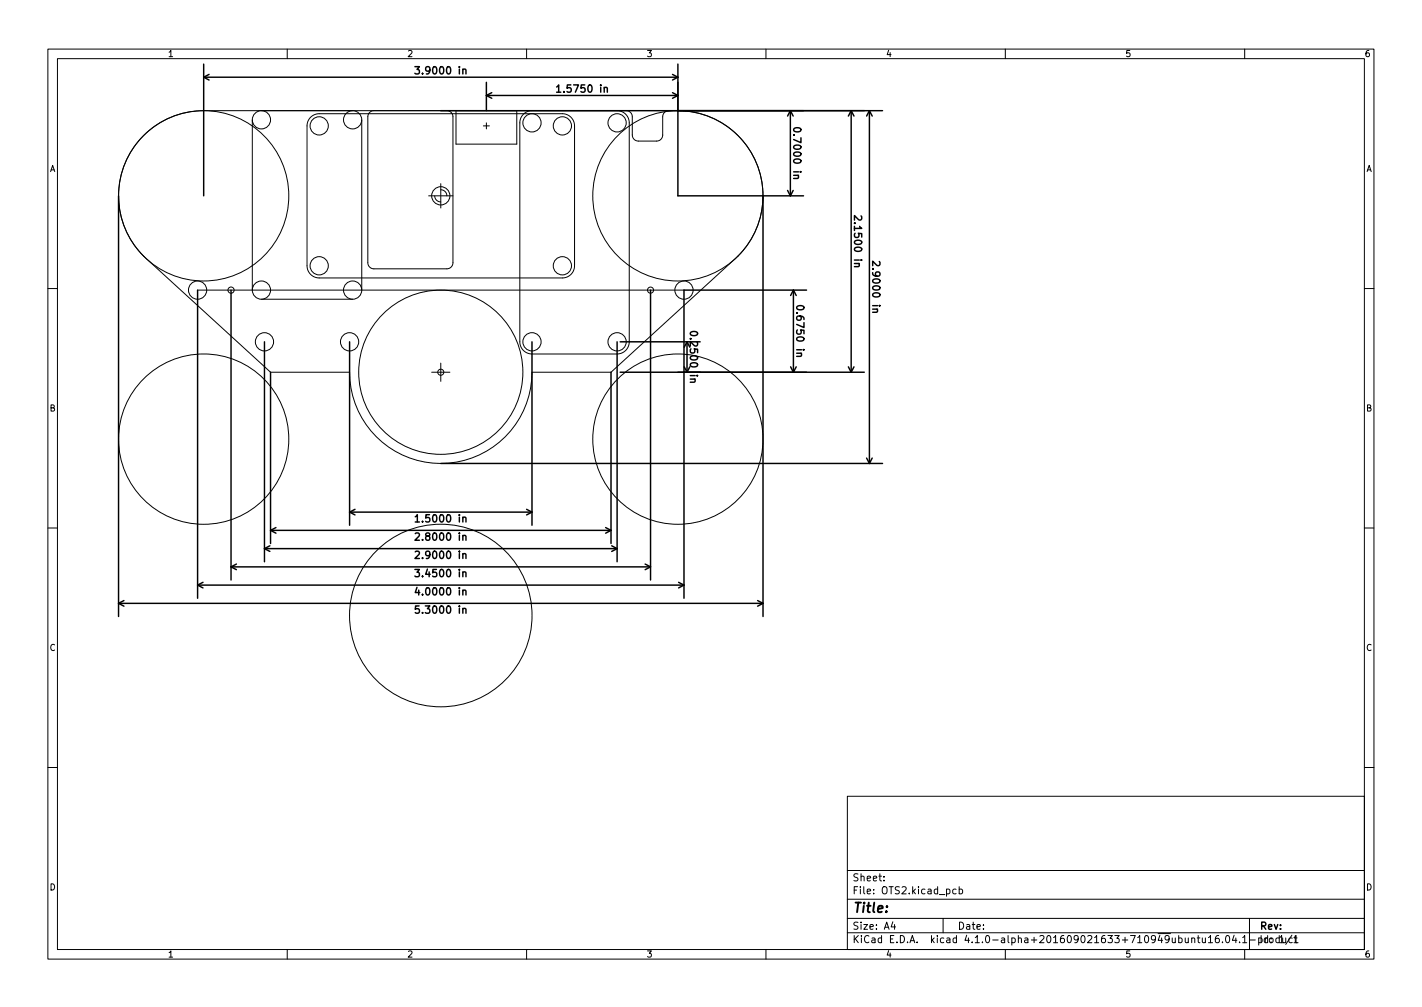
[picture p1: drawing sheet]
<svg xmlns="http://www.w3.org/2000/svg" width="297mm" height="210mm" viewBox="0 0 297 210" stroke-linecap="round" stroke-linejoin="round" font-family="sans-serif">
<defs><g id="words">
<text font-size="2.8" x="178" y="190.6">Title:</text>
<g font-size="2.1">
<text x="87.6" y="15.5">3.9000 in</text>
<text x="117.1" y="19.3">1.5750 in</text>
<text x="165.7" y="27.5" transform="rotate(90 165.7 27.5)">0.7000 in</text>
<text x="178.4" y="45.9" transform="rotate(90 178.4 45.9)">2.1500 in</text>
<text x="182.2" y="55.5" transform="rotate(90 182.2 55.5)">2.9000 in</text>
<text x="166.3" y="64.7" transform="rotate(90 166.3 64.7)">0.6750 in</text>
<text x="144.1" y="70.1" transform="rotate(90 144.1 70.1)">0.2500 in</text>
<text x="87.6" y="112.9">2.8000 in</text>
<text x="87.6" y="109.1">1.5000 in</text>
<text x="87.6" y="116.7">2.9000 in</text>
<text x="87.6" y="120.5">3.4500 in</text>
<text x="87.6" y="124.3">4.0000 in</text>
<text x="87.6" y="128.1">5.3000 in</text>
<text x="178" y="184">Sheet:</text>
<text x="178" y="186.7">File: OTS2.kicad_pcb</text>
<text x="178" y="196.9">KiCad E.D.A. kicad 4.1.0-alpha+201609021633+710949ubuntu16.04.1-product</text>
<text x="178" y="194.1">Size: A4</text>
<text x="200" y="194.1">Date:</text>
<text x="263" y="194.1">Rev:</text>
<text x="263" y="196.9">Id: 1/1</text>
</g>
<g font-size="1.8">
<text x="35" y="11.9">1</text>
<text x="85" y="11.9">2</text>
<text x="135" y="11.9">3</text>
<text x="185" y="11.9">4</text>
<text x="235" y="11.9">5</text>
<text x="285" y="11.9">6</text>
<text x="10.3" y="35.9">A</text>
<text x="285.3" y="35.9">A</text>
<text x="10.3" y="85.9">B</text>
<text x="285.3" y="85.9">B</text>
<text x="10.3" y="135.9">C</text>
<text x="285.3" y="135.9">C</text>
<text x="10.3" y="185.9">D</text>
<text x="285.3" y="185.9">D</text>
<text x="35" y="199.9">1</text>
<text x="85" y="199.9">2</text>
<text x="135" y="199.9">3</text>
<text x="185" y="199.9">4</text>
<text x="235" y="199.9">5</text>
<text x="285" y="199.9">6</text>
</g>
</g></defs>
<g fill="none" stroke="#000" stroke-width=".21">
<path d="M10 10.2h277v190.1h-277zM12 12.2h273v186.1h-273zM60 10.2v2M110 10.2v2M160 10.2v2M210 10.2v2M260 10.2v2M30 28.3a17.8 17.8 0 0 1 12.5-5.2h88.3a1.27 1.27 0 0 1 1.3 1.3v3.8a1.27 1.27 0 0 0 1.2 1.3h3.9a1.27 1.27 0 0 0 1.2-1.3v-3.8a1.27 1.27 0 0 1 1.3-1.3 17.9 17.9 0 0 1 17.9 10.1 17.9 17.9 0 0 1-3.4 20.3l-26.6 24.2h-16.5a19 19 0 0 1-19 19.1 19 19 0 0 1-19.1-19.1h-16.5l-26.5-24.2a17.8 17.8 0 0 1 0-25.2zM52.7 25v35.6M64.9 24.5l.9-.6 .9-.2h50.8a2.54 2.54 0 0 1 2.5 2.6v29.2a2.54 2.54 0 0 1-2.5 2.5h-50.8a2.54 2.54 0 0 1-2.6-2.5v-29.2l.2-.9zM75.6 25v35.6M78.1 23.1a1.27 1.27 0 0 0-1.3 1.3v30.5a1.27 1.27 0 0 0 1.3 1.2h15.2a1.27 1.27 0 0 0 1.3-1.2v-30.5a1.27 1.27 0 0 0-1.3-1.3"/>
<path d="M92.1 39.6a1.27 1.27 0 0 1 1.2 1.3M92.1 38.3v5.1M95.2 23.1v7h12.7v-7M101 26.3h1.2M101.6 25.6v1.3M111.1 23.1a2.54 2.54 0 0 0-2.5 2.5v45.8a2.54 2.54 0 0 0 2.5 2.5h17.8a2.54 2.54 0 0 0 2.5-2.5v-45.8a2.54 2.54 0 0 0-2.5-2.5M89.5 40.9h5.1M90.8 40.9a1.27 1.27 0 0 0 1.3 1.3M10 60.2h2M41.3 60.6h101.6M54.6 62.5h19.1M90.2 77.7h3.8"/>
<path d="M92.1 75.8v3.8M285 60.2h2M10 110.2h2M285 110.2h2M10 160.2h2M177 166.3h108v32h-108zM285 160.2h2M60 198.3v2M110 198.3v2M160 198.3v2M177 194.8h108M177 191.8h108"/>
<path d="M177 187.8h108M177 181.8h108M184.6 183.8v.1M184.6 183v.1M186.5 192.5l-.4 1h1M186.9 193v1M197 191.8v3M199.7 185.7l-.4-.1-.3 .3 .1 .7h.6M200.4 185.7l.4-.1 .3 .3-.2 .7h-.5M200.4 185.1v1.5M210 198.3v2M252.4 195.8l.5-.5v1.5"/>
<path d="M252.4 196.8h.9M254.6 195.3l-.5 .1a1.01 1.01 0 0 0 0 1.4l.5-.1 .1-.5-.3-.3-.4 .1-.1 .2M255.4 196.7v.1M256.2 195.4l.2-.1a.8 .8 0 0 1 .5 .8 .8 .8 0 0 1-.5 .7 1 1 0 0 1-.2-1.4zM257.8 195.3l-.4 1h1M258.1 195.8v1M258.9 196.7v.1M259.6 195.8l.4-.5v1.5M259.6 196.8h.8M260 198.3v2M261 191.8v6.5M261.1 196.3h1.1"/>
<path d="M269.9 195.3l-1.3 1.9M269.9 195.9l-.4-.1-.3 .3 .2 .7h.5M270.3 195.8l.4-.5v1.5M270.3 196.8h.8M270.4 195.8h.5M270.6 195.3v1.3l.3 .2"/>
<circle cx="54.6" cy="25" r="1.9"/>
<circle cx="66.7" cy="26.3" r="1.9"/>
<circle cx="73.7" cy="25" r="1.9"/>
<circle cx="111.1" cy="25.6" r="1.9"/>
<circle cx="117.5" cy="26.3" r="1.9"/>
<circle cx="128.9" cy="25.6" r="1.9"/>
<circle cx="42.5" cy="40.9" r="17.8"/>
<circle cx="66.7" cy="55.5" r="1.9"/>
<circle cx="92.1" cy="40.9" r="1.9"/>
<circle cx="117.5" cy="55.5" r="1.9"/>
<circle cx="141.6" cy="40.9" r="17.8"/>
<circle cx="41.3" cy="60.6" r="1.9"/>
<circle cx="48.3" cy="60.6" r=".65"/>
<circle cx="54.6" cy="60.6" r="1.9"/>
<circle cx="55.2" cy="71.4" r="1.9"/>
<circle cx="73" cy="71.4" r="1.9"/>
<circle cx="73.7" cy="60.6" r="1.9"/>
<circle cx="92.1" cy="77.7" r="17.1"/>
<circle cx="92.1" cy="77.7" r=".63"/>
<circle cx="111.1" cy="71.4" r="1.9"/>
<circle cx="128.9" cy="71.4" r="1.9"/>
<circle cx="135.9" cy="60.6" r=".63"/>
<circle cx="142.9" cy="60.6" r="1.9"/>
<circle cx="42.5" cy="91.7" r="17.8"/>
<circle cx="141.6" cy="91.7" r="17.8"/>
<circle cx="92.1" cy="128.5" r="19.1"/>
</g>
<g fill="none" stroke="#000" stroke-width=".3">
<path d="M42.5 16.1h99.1M42.5 13.4v27.5M42.5 16.1l1.2 .6M43.7 15.5l-1.2 .6M86.7 13.9h.9l-.5 .6 .4 .1v.7l-.2 .1-.6-.1M96.7 14.6l.2-.2 .4 .1v.9M101.6 19.9h40M101.6 17.2v5.9M101.6 19.9l1.1 .6M102.7 19.3l-1.1 .6M116.3 18.2l.4-.5v1.6M116.3 19.3h.8"/>
<path d="M126.2 18.4l.2-.2 .4 .1 .1 1M140.5 19.3l1.1 .6M140.5 15.5l1.1 .6M141.6 13.4v27.5h26.2M141.6 19.9l-1.1 .6M141.6 16.1l-1.1 .6M92.1 23.1h92.3M164.5 39.8l.6 1.1M165.1 23.1v17.8M165.1 23.1l-.6 1.1M165.1 23.1l.6 1.1M165.7 39.8l-.6 1.1"/>
<path d="M165.9 26.8a.82 .82 0 0 1 1.4 .4 .87 .87 0 0 1-1.5-.2zM166.7 36.6l.1 .2-.1 .4-.9 .1M177.8 23.1v54.6M177.8 23.1l-.6 1.1M177.8 23.1l.6 1.1M181.6 23.1v73.7M181.6 23.1l-.6 1.1M181.6 23.1l.6 1.1M24.8 40.9v87.8M159.4 40.9v87.8M179.4 55l.1 .2-.1 .4-.9 .1M179.9 45.1l.1 .6-.4 .3-1.1-1v1"/>
<path d="M183.7 54.6l.1 .6-.4 .3-1.1-1v1M41.3 60.6v64.3M48.3 60.6v60.5M55.2 71.4v45.9M56.5 77.7v35.8M73 71.4v38.3M111.1 71.4v38.3M127.6 77.7v35.8M128.9 71.4v45.9M129.5 77.7h51M129.5 71.4h16.8M135.9 60.6v60.5"/>
<path d="M142.9 72.5l.6-1.1v6.3l-.6-1.1M144.3 69.4a.9 .9 0 0 1 1.4 .3 .87 .87 0 0 1-1.5-.1zM145.1 79.2l.1 .2-.1 .3-.9 .1M165.1 76.6l.6 1.1M165.7 60.6v17.1M165.7 60.6l-.6 1.1M165.7 60.6l.6 1.1M166.3 76.6l-.6 1.1M166.5 64a.9 .9 0 0 1 1.4 .3 .87 .87 0 0 1-1.5-.1zM167.3 73.8l.1 .2v.3l-1 .1M168.5 60.6h-25.6v64.3M177.2 76.6l.6 1.1"/>
<path d="M178.4 76.6l-.6 1.1M183.2 64.5l.1 .3-.1 .3-.9 .1M92.1 96.8h92.3M181 95.6l.6 1.2M182.2 95.6l-.6 1.2M48.3 118.4h87.6M48.3 118.4l1.1 .5M49.4 117.8l-1.1 .6M55.2 114.5h73.7M55.2 114.5l1.2 .6M56.4 114l-1.2 .5M56.5 110.7h71.1"/>
<path d="M56.5 110.7l1.1 .6M57.6 110.2l-1.1 .5M73 106.9h38.1M73 106.9l1.2 .6M74.2 106.3l-1.2 .6M86.7 118.9h.9l-.5 .6 .4 .1v.7l-.2 .1-.6-.1M86.7 111.4l.6-.1 .3 .4-.9 1.1h.9M86.7 115.2l.6-.1 .3 .4-.9 1.1h.9M86.7 107.9l.5-.4v1.5M86.7 109h.9M96.7 119.5l.2-.1 .4 .1v.9M96.7 111.9l.2-.1 .4 .1v.9"/>
<path d="M96.7 115.7l.2-.1 .4 .1v.9M96.7 108.1l.2-.1h.4v1M110 106.3l1.1 .6M111.1 106.9l-1.1 .6M126.5 110.2l1.1 .5M127.6 110.7l-1.1 .6M127.8 114l1.1 .5M128.9 114.5l-1.1 .6M134.8 117.8l1.1 .6M135.9 118.4l-1.1 .5M24.8 126h134.6M24.8 126l1.1 .6"/>
<path d="M25.9 125.4l-1.1 .6M41.3 122.2h101.6M41.3 122.2l1.1 .6M42.4 121.6l-1.1 .6M87.1 122.6l-.4 1.1h1M87.5 126.5h-.7l-.1 .7 .3-.1 .5 .1 .1 .2-.1 .5-.2 .1-.6-.1M96.7 123.4l.2-.2 .4 .1v.9M96.7 127.2l.2-.2 .4 .1v.9M141.7 121.6l1.2 .6M142.9 122.2l-1.2 .6M158.3 125.4l1.1 .6M159.4 126l-1.1 .6"/>
</g>
<use href="#words"/>
</svg>
